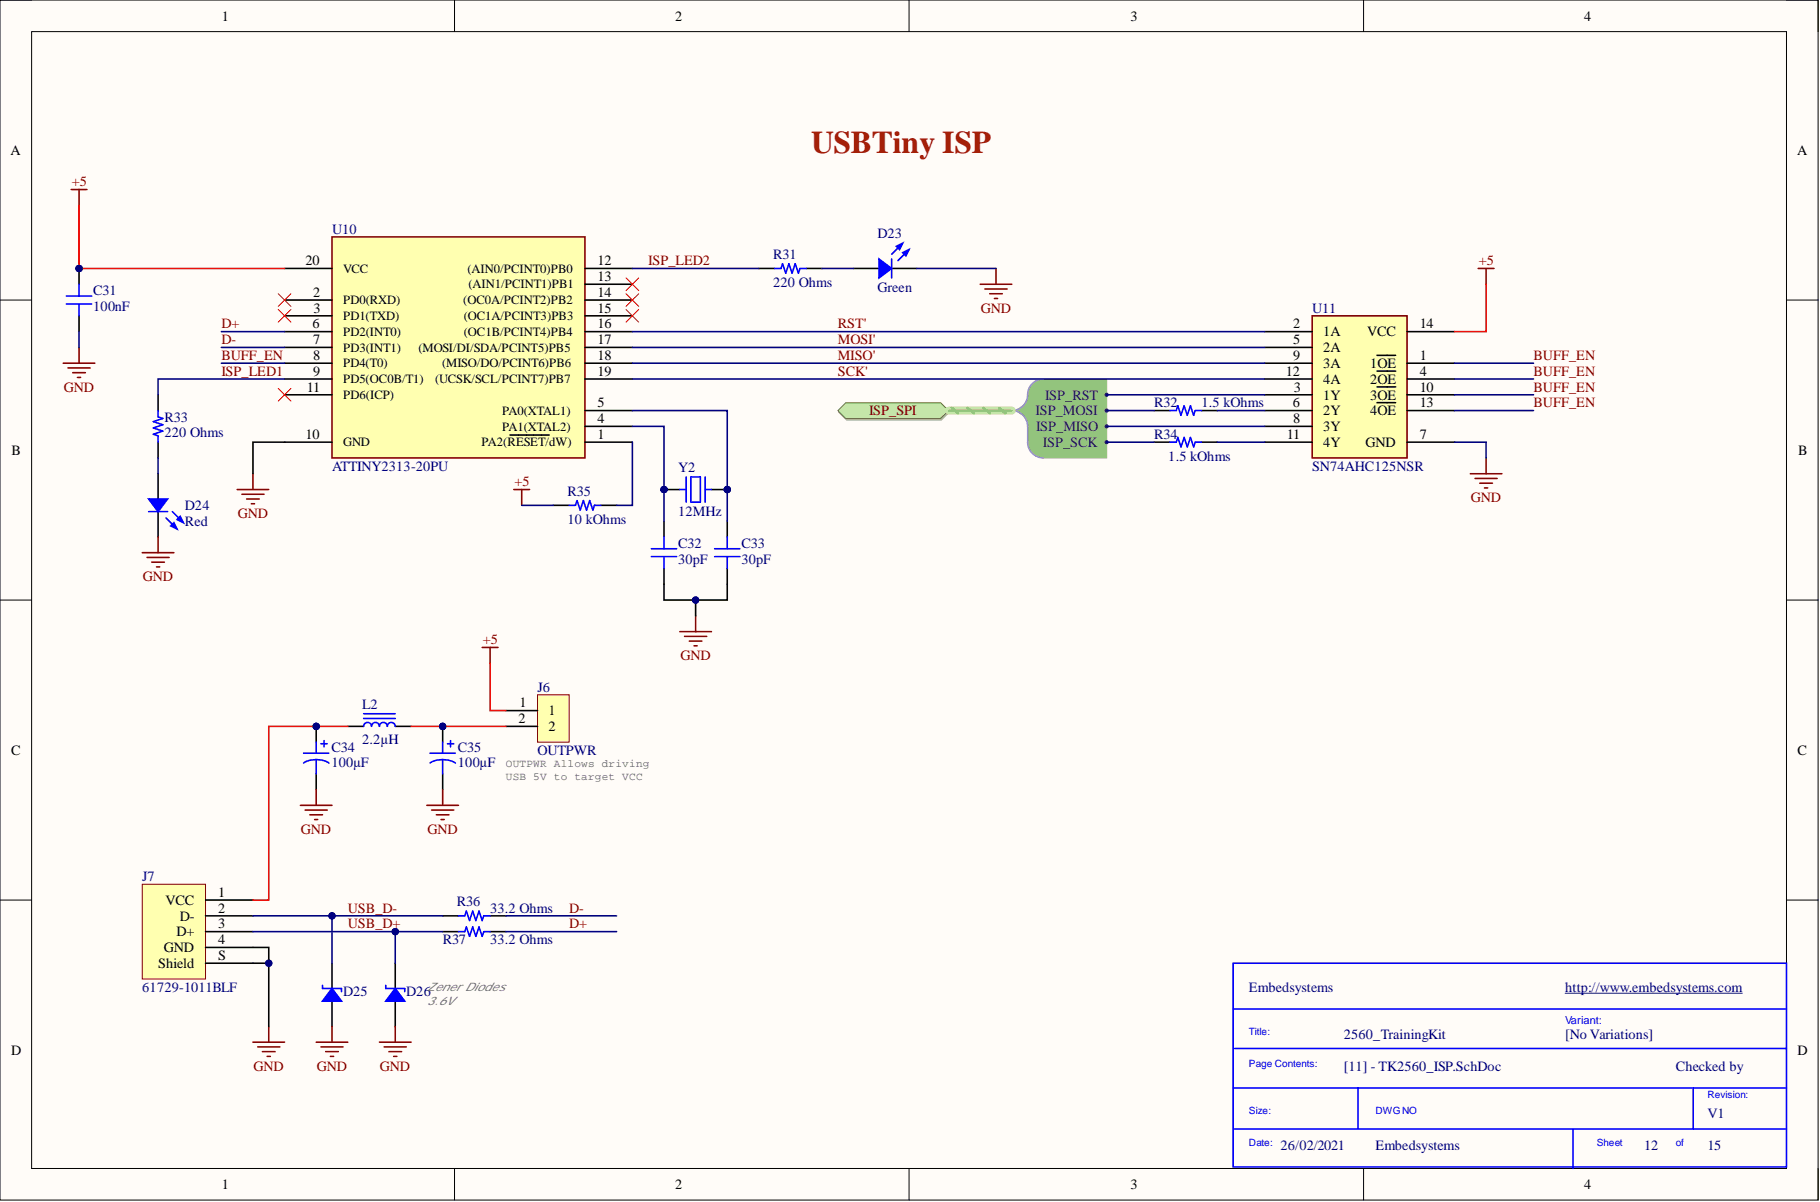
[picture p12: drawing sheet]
<svg xmlns="http://www.w3.org/2000/svg" width="292mm" height="193mm" viewBox="0 0 292 193" stroke-linecap="round" stroke-linejoin="round" font-family="sans-serif">
<defs><g id="words">
<text font-size="5.1" fill="#a61c00" x="130.2" y="24.5">USBTiny ISP</text>
<g font-size="2.3">
<text x="35.6" y="3.3">1</text>
<text x="108.3" y="3.3">2</text>
<text x="181.4" y="3.3">3</text>
<text x="254.2" y="3.3">4</text>
<text x="1.7" y="24.8">A</text>
<text x="288.4" y="24.8">A</text>
<text x="49.1" y="42.6">20</text>
<text x="50.2" y="47.7">2</text>
<text x="95.9" y="42.6">12</text>
<text x="95.9" y="45.1">13</text>
<text x="95.9" y="47.7">14</text>
<text x="50.2" y="52.7">6</text>
<text x="50.3" y="50.2">3</text>
<text x="95.9" y="50.2">15</text>
<text x="95.9" y="52.7">16</text>
<text x="207.6" y="52.7">2</text>
<text x="227.9" y="52.7">14</text>
<text x="50.2" y="55.3">7</text>
<text x="50.2" y="57.8">8</text>
<text x="95.9" y="55.3">17</text>
<text x="95.9" y="57.8">18</text>
<text x="207.6" y="55.3">5</text>
<text x="207.6" y="57.8">9</text>
<text x="212.4" y="54">1A</text>
<text x="212.4" y="56.5">2A</text>
<text x="212.4" y="59.1">3A</text>
<text x="219.4" y="54">VCC</text>
<text x="219.9" y="59.1">1OE</text>
<text x="227.9" y="57.8">1</text>
<text x="49.2" y="62.9">11</text>
<text x="50.2" y="60.3">9</text>
<text x="95.9" y="65.4">5</text>
<text x="95.9" y="60.3">19</text>
<text x="206.4" y="60.3">12</text>
<text x="207.5" y="65.4">6</text>
<text x="207.6" y="62.9">3</text>
<text x="212.4" y="64.1">1Y</text>
<text x="212.4" y="61.6">4A</text>
<text x="219.9" y="61.6">2OE</text>
<text x="219.9" y="64.1">3OE</text>
<text x="227.9" y="60.3">4</text>
<text x="227.9" y="62.9">10</text>
<text x="227.9" y="65.4">13</text>
<text x="49.1" y="70.5">10</text>
<text x="95.9" y="70.5">1</text>
<text x="95.9" y="67.9">4</text>
<text x="206.5" y="70.5">11</text>
<text x="207.6" y="67.9">8</text>
<text x="212.4" y="66.7">2Y</text>
<text x="212.4" y="69.2">3Y</text>
<text x="212.4" y="71.7">4Y</text>
<text x="219.1" y="71.7">GND</text>
<text x="219.9" y="66.7">4OE</text>
<text x="227.9" y="70.5">7</text>
<text x="1.9" y="73">B</text>
<text x="288.6" y="73">B</text>
<text x="83.4" y="113.6">1</text>
<text x="83.2" y="116.1">2</text>
<text x="88" y="114.8">1</text>
<text x="88" y="117.4">2</text>
<text x="1.8" y="121.2">C</text>
<text x="288.5" y="121.2">C</text>
<text x="35" y="144">1</text>
<text x="26.6" y="145.3">VCC</text>
<text x="28.8" y="147.8">D-</text>
<text x="35" y="146.5">2</text>
<text x="35" y="149.1">3</text>
<text x="25.4" y="155.4">Shield</text>
<text x="26.3" y="152.9">GND</text>
<text x="28.3" y="150.3">D+</text>
<text x="35" y="154.1">S</text>
<text x="35" y="151.6">4</text>
<text x="1.8" y="169.3">D</text>
<text x="288.5" y="169.3">D</text>
<text x="35.6" y="190.9">1</text>
<text x="108.3" y="190.9">2</text>
<text x="181.4" y="190.9">3</text>
<text x="254.2" y="190.9">4</text>
</g>
<g font-size="2.3" fill="#800000">
<text x="11.5" y="29.9">+5</text>
<text x="104" y="42.6">ISP_LED2</text>
<text x="237.3" y="42.6">+5</text>
<text x="35.5" y="52.7">D+</text>
<text x="134.5" y="52.7">RST'</text>
<text x="157.4" y="50.2">GND</text>
<text x="35.5" y="55.3">D-</text>
<text x="35.5" y="57.8">BUFF_EN</text>
<text x="134.5" y="55.3">MOSI'</text>
<text x="134.5" y="57.8">MISO'</text>
<text x="246.1" y="57.8">BUFF_EN</text>
<text x="10.2" y="62.9">GND</text>
<text x="35.5" y="60.3">ISP_LED1</text>
<text x="134.5" y="60.3">SCK'</text>
<text x="246.1" y="60.3">BUFF_EN</text>
<text x="246.1" y="62.9">BUFF_EN</text>
<text x="246.1" y="65.4">BUFF_EN</text>
<text x="139.5" y="66.7">ISP_SPI</text>
<text x="38.1" y="83.2">GND</text>
<text x="82.5" y="78.1">+5</text>
<text x="236.1" y="80.6">GND</text>
<text x="22.9" y="93.3">GND</text>
<text x="77.5" y="103.4">+5</text>
<text x="109.2" y="106">GND</text>
<text x="48.3" y="133.8">GND</text>
<text x="68.6" y="133.8">GND</text>
<text x="55.8" y="146.5">USB_D-</text>
<text x="55.8" y="149.1">USB_D+</text>
<text x="91.3" y="146.5">D-</text>
<text x="91.3" y="149.1">D+</text>
<text x="40.7" y="171.9">GND</text>
<text x="50.8" y="171.9">GND</text>
<text x="61" y="171.9">GND</text>
</g>
<g font-size="2.3" fill="#000080">
<text x="53.3" y="37.5">U10</text>
<text x="124.1" y="41.6">R31</text>
<text x="140.8" y="38.3">D23</text>
<text x="15" y="47.4">C31</text>
<text x="124.1" y="46.1">220 Ohms</text>
<text x="140.8" y="46.9">Green</text>
<text x="15" y="49.9">100nF</text>
<text x="210.6" y="50.2">U11</text>
<text x="185.2" y="65.4">R32</text>
<text x="192.8" y="65.4">1.5 kOhms</text>
<text x="26.4" y="70.2">220 Ohms</text>
<text x="26.4" y="67.7">R33</text>
<text x="185.2" y="70.5">R34</text>
<text x="53.3" y="75.5">ATTINY2313-20PU</text>
<text x="108.9" y="75.8">Y2</text>
<text x="187.5" y="74">1.5 kOhms</text>
<text x="210.6" y="75.5">SN74AHC125NSR</text>
<text x="29.7" y="81.9">D24</text>
<text x="91.1" y="79.6">R35</text>
<text x="108.9" y="82.9">12MHz</text>
<text x="29.7" y="84.4">Red</text>
<text x="91.1" y="84.2">10 kOhms</text>
<text x="108.9" y="88">C32</text>
<text x="119" y="88">C33</text>
<text x="108.9" y="90.5">30pF</text>
<text x="119" y="90.5">30pF</text>
<text x="58.1" y="113.8">L2</text>
<text x="86.3" y="111">J6</text>
<text x="58.1" y="119.4">2.2µH</text>
<text x="53.2" y="120.7">C34</text>
<text x="53.2" y="123.2">100µF</text>
<text x="73.5" y="120.7">C35</text>
<text x="73.5" y="123.2">100µF</text>
<text x="86.3" y="121.2">OUTPWR</text>
<text x="22.8" y="141.5">J7</text>
<text x="73.3" y="145.5">R36</text>
<text x="78.7" y="146.5">33.2 Ohms</text>
<text x="71" y="151.6">R37</text>
<text x="78.7" y="151.6">33.2 Ohms</text>
<text x="22.8" y="159.2">61729-1011BLF</text>
<text x="55.1" y="160">D25</text>
<text x="65.2" y="160">D26</text>
<text x="200.5" y="159.2">Embedsystems</text>
<text x="251.2" y="159.2">http://www.embedsystems.com</text>
<text x="215.7" y="166.8">2560_TrainingKit</text>
<text x="251.2" y="166.8">[No Variations]</text>
<text x="215.7" y="171.9">[11] - TK2560_ISP.SchDoc</text>
<text x="269" y="171.9">Checked by</text>
<text x="274" y="179.5">V1</text>
<text x="205.5" y="184.5">26/02/2021</text>
<text x="220.7" y="184.5">Embedsystems</text>
<text x="263.9" y="184.5">12</text>
<text x="274" y="184.5">15</text>
</g>
<g font-size="2.3" fill="#003a70">
<text x="167.7" y="64.1">ISP_RST</text>
<text x="166.2" y="66.7">ISP_MOSI</text>
<text x="166.3" y="69.2">ISP_MISO</text>
<text x="167.4" y="71.7">ISP_SCK</text>
</g>
<g font-size="2">
<text x="55.1" y="43.8">VCC</text>
<text x="75" y="43.8">(AIN0/PCINT0)PB0</text>
<text x="75.2" y="46.3">(AIN1/PCINT1)PB1</text>
<text x="55.1" y="48.8">PD0(RXD)</text>
<text x="55.1" y="51.4">PD1(TXD)</text>
<text x="55.1" y="53.9">PD2(INT0)</text>
<text x="74.3" y="48.8">(OC0A/PCINT2)PB2</text>
<text x="74.4" y="51.4">(OC1A/PCINT3)PB3</text>
<text x="74.4" y="53.9">(OC1B/PCINT4)PB4</text>
<text x="55.1" y="56.5">PD3(INT1)</text>
<text x="55.1" y="59">PD4(T0)</text>
<text x="67.2" y="56.5">(MOSI/DI/SDA/PCINT5)PB5</text>
<text x="71" y="59">(MISO/DO/PCINT6)PB6</text>
<text x="55.1" y="61.5">PD5(OC0B/T1)</text>
<text x="55.1" y="64.1">PD6(ICP)</text>
<text x="69.9" y="61.5">(UCSK/SCL/PCINT7)PB7</text>
<text x="55.1" y="71.7">GND</text>
<text x="77.3" y="71.7">PA2(RESET/dW)</text>
<text x="80.6" y="69.1">PA1(XTAL2)</text>
<text x="80.6" y="66.6">PA0(XTAL1)</text>
</g>
<g font-size="1.9" fill="#666">
<text x="68.5" y="159">Zener Diodes</text>
<text x="68.5" y="161.3">3.6V</text>
</g>
<g font-size="1.8" fill="#666">
<text x="81.2" y="123.2">OUTPWR Allows driving</text>
<text x="81.2" y="125.2">USB 5V to target VCC</text>
</g>
<text font-size="1.8" fill="#00f" x="251.2" y="164.4">Variant:</text>
<g font-size="1.6" fill="#00f">
<text x="200.5" y="166.2">Title:</text>
<text x="200.5" y="171.3">Page Contents:</text>
<text x="200.5" y="178.9">Size:</text>
<text x="220.7" y="178.9">DWGNO</text>
<text x="274" y="176.4">Revision:</text>
<text x="200.5" y="184">Date:</text>
<text x="256.3" y="184">Sheet</text>
<text x="269" y="184">of</text>
</g>
</g></defs>
<path d="M0 0h291.8v192.7h-291.8z" fill-rule="evenodd" fill="#fffcf8"/>
<path d="M0 0h291.8v192.7h-291.8z" fill="none" stroke="#000" stroke-width=".16"/>
<path d="M5.1 5.1h281.6v182.5h-281.6z" fill-rule="evenodd" fill="#fffcf8"/>
<g fill="none" stroke="#000" stroke-width=".16">
<path d="M0 0h5.1M5.1 5.1h281.6v182.5h-281.6zM72.9 0v5.1M145.9 0v5.1M218.8 0v5.1M286.7 0h5.1v5.1M0 48.2h5.1M286.7 48.2h5.1M0 96.3h5.1M286.7 96.3h5.1M0 144.5h5.1M286.7 144.5h5.1"/>
<path d="M72.9 187.6v5.1M145.9 187.6v5.1M218.8 187.6v5.1M291.8 187.6v5.1"/>
</g>
<path d="M197.9 154.6h88.8v32.7h-88.8zM197.9 162h88.8M197.9 174.7h88.8M198.2 168.3h88.5M218 174.7v6.6M271.8 174.7v6.6M198.2 181.3h88.5M252.5 181.3v6.3" fill="none" stroke="#00f" stroke-width=".25"/>
<path d="M251.2 159.5h28.4" fill="none" stroke="#000080" stroke-width=".16"/>
<path d="M53.3 38h40.6v35.5h-40.6z" fill-rule="evenodd" fill="#ffffb0"/>
<path d="M53.3 38h40.6v35.5h-40.6z" fill="none" stroke="#800000" stroke-width=".25"/>
<g fill="none" stroke="#000" stroke-width=".25">
<path d="M45.7 48.2h7.6M45.7 50.7h7.6M45.7 53.2h7.6M45.7 55.8h7.6M45.7 58.3h7.6M45.7 43.1h7.6M93.9 48.2h7.6M93.9 50.7h7.6M93.9 53.2h7.6M93.9 55.8h7.6M93.9 58.3h7.6M93.9 43.1h7.6"/>
<path d="M93.9 45.6h7.6M45.7 71h7.6M45.7 60.8h7.6M45.7 63.4h7.6M81.8 69.8h6.3M93.9 71h7.6M93.9 68.4h7.6M93.9 65.9h7.6M93.9 60.8h7.6"/>
</g>
<path d="M210.6 50.7h15.2v22.8h-15.2z" fill-rule="evenodd" fill="#ffffb0"/>
<path d="M210.6 50.7h15.2v22.8h-15.2z" fill="none" stroke="#800000" stroke-width=".25"/>
<g fill="none" stroke="#000" stroke-width=".25">
<path d="M203 58.3h7.6M203 53.2h7.6M203 55.8h7.6M221 57h3M221 59.6h3M225.8 58.3h7.6M225.8 53.2h7.6M203 63.4h7.6M203 60.8h7.6M203 65.9h7.6M203 71h7.6M203 68.4h7.6"/>
<path d="M221 62.1h3M221 64.6h3M225.8 63.4h7.6M225.8 60.8h7.6M225.8 65.9h7.6M225.8 71h7.6"/>
</g>
<path d="M22.8 142h10.2v15.2h-10.2z" fill-rule="evenodd" fill="#ffffb0"/>
<path d="M22.8 142h10.2v15.2h-10.2z" fill="none" stroke="#800000" stroke-width=".16"/>
<path d="M33 154.6h7.6M33 144.5h7.6M33 147h7.6M33 149.6h7.6M33 152.1h7.6" fill="none" stroke="#000" stroke-width=".25"/>
<circle cx="116.7" cy="78.6" r=".51" fill="#000080"/>
<circle cx="116.7" cy="78.6" r=".51" fill="none" stroke="#000080" stroke-width=".16"/>
<circle cx="106.6" cy="78.6" r=".51" fill="#000080"/>
<circle cx="106.6" cy="78.6" r=".51" fill="none" stroke="#000080" stroke-width=".16"/>
<path d="M114.2 78.6h2.5" fill="none" stroke="#000" stroke-width=".25"/>
<circle cx="116.7" cy="78.6" r=".51" fill="#000080"/>
<circle cx="116.7" cy="78.6" r=".51" fill="none" stroke="#000080" stroke-width=".16"/>
<path d="M106.6 78.6h2.5" fill="none" stroke="#000" stroke-width=".25"/>
<circle cx="106.6" cy="78.6" r=".51" fill="#000080"/>
<circle cx="106.6" cy="78.6" r=".51" fill="none" stroke="#000080" stroke-width=".16"/>
<g fill="none" stroke="#00f" stroke-width=".25">
<path d="M109.1 78.6h1M110.1 76.6v4M110.9 76.6h1.5v4h-1.5zM113.2 78.6h1M113.2 76.6v4M104.5 89.4h4.1M104.5 88.1h4.1M106.6 86.2v1.9M106.6 89.4v1.9M114.7 89.4h4M114.7 88.1h4M116.7 86.2v1.9"/>
<path d="M116.7 89.4v1.9M61.9 158.7h3.1"/>
</g>
<path d="M106.6 83.7v2.5M106.6 91.3v2.5M116.7 83.7v2.5M116.7 91.3v2.5M63.4 154.6v4.1M63.4 160.7v4.1" fill="none" stroke="#000" stroke-width=".25"/>
<path d="M63.4 158.7l1.6 2h-3.1z" fill="#00f"/>
<path d="M51.8 158.7h3M61.9 158.2v.5M63.4 158.7l1.6 2h-3.1zM65 158.7v.5" fill="none" stroke="#00f" stroke-width=".25"/>
<path d="M53.3 154.6v4.1M53.3 160.7v4.1" fill="none" stroke="#000" stroke-width=".25"/>
<path d="M53.3 158.7l1.5 2h-3z" fill="#00f"/>
<path d="M187.8 71h1l.2-.8 .5 1.5 .5-1.5 .6 1.5 .5-1.5 .5 1.5 .2-.7h1M51.8 158.2v.5M53.3 158.7l1.5 2h-3zM54.8 158.7v.5M73.6 147h1l.3-.7 .5 1.5 .5-1.5 .5 1.5 .5-1.5 .5 1.5 .2-.8h1.1" fill="none" stroke="#00f" stroke-width=".25"/>
<path d="M185.2 71h2.6M192.8 71h2.6M71 147h2.6M78.7 147h2.5" fill="none" stroke="#000" stroke-width=".25"/>
<circle cx="50.7" cy="116.6" r=".51" fill="#000080"/>
<circle cx="50.7" cy="116.6" r=".51" fill="none" stroke="#000080" stroke-width=".16"/>
<path d="M50.7 116.6v2.5M50.7 124.2v2.6" fill="none" stroke="#000" stroke-width=".25"/>
<circle cx="50.7" cy="116.6" r=".51" fill="#000080"/>
<circle cx="50.7" cy="116.6" r=".51" fill="none" stroke="#000080" stroke-width=".16"/>
<path d="M50.7 119.1v1.8M51.5 119.4h1M52 118.9v1M58.4 116.6a.63 .63 0 0 1 .6-.6 .63 .63 0 0 1 .6 .6 .63 .63 0 0 1 .7-.6 .63 .63 0 0 1 .6 .6 .63 .63 0 0 1 .6-.6 .63 .63 0 0 1 .7 .6 .63 .63 0 0 1 .6-.6 .63 .63 0 0 1 .6 .6M58.4 115.3h5M58.4 114.6h5M48.7 122.5a4 4 0 0 1 4.1 0M48.7 120.9h4.1M50.7 121.9v2.3" fill="none" stroke="#00f" stroke-width=".25"/>
<path d="M55.8 116.6h2.6M63.4 116.6h2.6" fill="none" stroke="#000" stroke-width=".25"/>
<circle cx="71" cy="116.6" r=".51" fill="#000080"/>
<circle cx="71" cy="116.6" r=".51" fill="none" stroke="#000080" stroke-width=".16"/>
<path d="M71 116.6v2.5M71 124.2v2.6" fill="none" stroke="#000" stroke-width=".25"/>
<circle cx="71" cy="116.6" r=".51" fill="#000080"/>
<circle cx="71" cy="116.6" r=".51" fill="none" stroke="#000080" stroke-width=".16"/>
<path d="M71 119.1v1.8M71.8 119.4h1M72.3 118.9v1M69 122.5a4 4 0 0 1 4.1 0M69 120.9h4.1M71 121.9v2.3" fill="none" stroke="#00f" stroke-width=".25"/>
<path d="M48.2 129.3h5.1M49 130h3.5M49.7 130.8h2.1M50.5 131.6h.5M50.7 126.8v2.5M68.5 129.3h5.1M69.3 130h3.5M70 130.8h2.1M70.8 131.6h.5M71 126.8v2.5" fill="none" stroke="#800000" stroke-width=".25"/>
<path d="M86.3 111.5h5v7.6h-5z" fill-rule="evenodd" fill="#ffffb0"/>
<path d="M86.3 111.5h5v7.6h-5z" fill="none" stroke="#800000" stroke-width=".16"/>
<path d="M81.2 114.1h5.1M81.2 116.6h5.1M71 149.6h2.6M78.7 149.6h2.5" fill="none" stroke="#000" stroke-width=".25"/>
<g fill="none" stroke="#800000" stroke-width=".25">
<path d="M77.4 103.9h2.5M78.7 103.9v2.6M40.6 167.3h5.1M41.4 168.1h3.5M42.1 168.8h2M42.9 169.6h.5M43.1 164.8v2.5M50.7 167.3h5.1M51.5 168.1h3.6M52.3 168.8h2M53 169.6h.5M53.3 164.8v2.5"/>
<path d="M60.9 167.3h5.1M61.7 168.1h3.5M62.4 168.8h2M63.2 169.6h.5M63.4 164.8v2.5"/>
</g>
<path d="M73.6 149.6h1l.3-.8 .5 1.5 .5-1.5 .5 1.5 .5-1.5 .5 1.5 .2-.7h1.1" fill="none" stroke="#00f" stroke-width=".25"/>
<circle cx="12.7" cy="43.1" r=".51" fill="#000080"/>
<circle cx="12.7" cy="43.1" r=".51" fill="none" stroke="#000080" stroke-width=".16"/>
<path d="M12.7 43.1v2.5M12.7 50.7v2.5" fill="none" stroke="#000" stroke-width=".25"/>
<circle cx="12.7" cy="43.1" r=".51" fill="#000080"/>
<circle cx="12.7" cy="43.1" r=".51" fill="none" stroke="#000080" stroke-width=".16"/>
<path d="M10.7 47.5h4M10.7 48.8h4M12.7 45.6v1.9M12.7 48.8v1.9M91.3 81.1h1.1l.2-.7 .5 1.5 .5-1.5 .5 1.5 .5-1.5 .6 1.5 .2-.8h1" fill="none" stroke="#00f" stroke-width=".25"/>
<g fill="none" stroke="#800000" stroke-width=".25">
<path d="M11.4 30.4h2.6M12.7 30.4v2.6M10.1 58.3h5.1M10.9 59.1h3.6M11.7 59.8h2M12.7 55.8v2.5M237.2 43.1h2.6M238.5 43.1v2.5M12.4 60.6h.5M82.5 78.6h2.5M83.7 78.6v2.5M236 76.1h5"/>
<path d="M236.7 76.8h3.6M237.5 77.6h2M238.3 78.3h.5M238.5 73.5v2.6M111.6 98.9v2.5M109.1 101.4h5.1M109.9 102.2h3.5M110.6 102.9h2.1M111.4 103.7h.5"/>
</g>
<path d="M88.8 81.1h2.5M96.4 81.1h2.6" fill="none" stroke="#000" stroke-width=".25"/>
<path d="M165.2 62.1l1-.9 1.3-.4h10.1v12.7h-10.1l-1.3-.3-1-.9-.3-1.3v-3.2l-.6-1-1.3-.9 1.3-.8 .6-1.1v-.6z" fill-rule="evenodd" fill="#93c47d"/>
<path d="M165.2 62.1l1-.9 1.3-.4h10.1v12.7h-10.1l-1.3-.3-1-.9-.3-1.3v-3.2l-.6-1-1.3-.9 1.3-.8 .6-1.1v-.6z" fill="none" stroke="#93c47d" stroke-width=".16"/>
<path d="M167.5 60.8a2.54 2.54 0 0 0-2.6 2.6 2.53 2.53 0 0 1-2.5 2.5 2.53 2.53 0 0 1 2.5 2.5v2.6a2.53 2.53 0 0 0 2.6 2.5" fill="none" stroke="#8f9ec9" stroke-width=".25"/>
<circle cx="177.6" cy="63.4" r=".26" fill="#003a70"/>
<circle cx="177.6" cy="63.4" r=".26" fill="none" stroke="#003a70" stroke-width=".16"/>
<circle cx="177.6" cy="65.9" r=".26" fill="#003a70"/>
<circle cx="177.6" cy="65.9" r=".26" fill="none" stroke="#003a70" stroke-width=".16"/>
<circle cx="177.6" cy="68.5" r=".26" fill="#003a70"/>
<circle cx="177.6" cy="68.5" r=".26" fill="none" stroke="#003a70" stroke-width=".16"/>
<circle cx="177.6" cy="71" r=".26" fill="#003a70"/>
<circle cx="177.6" cy="71" r=".26" fill="none" stroke="#003a70" stroke-width=".16"/>
<path d="M134.6 66.2l1.3-1.3h15.2l1.3 1.3-1.3 1.2h-15.2z" fill-rule="evenodd" fill="#afc3a6"/>
<path d="M134.6 66.2l1.3-1.3h15.2l1.3 1.3-1.3 1.2h-15.2z" fill="none" stroke="#9baf92" stroke-width=".16"/>
<path d="M134.5 65.9l1.2-1.3h15.3l1.2 1.3-1.2 1.3h-15.3z" fill-rule="evenodd" fill="#bbeca5"/>
<path d="M134.5 65.9l1.2-1.3h15.3l1.2 1.3-1.2 1.3h-15.3z" fill="none" stroke="#578841" stroke-width=".16"/>
<path d="M185.2 65.9h2.6M192.8 65.9h2.6M111.6 96.3v2.6" fill="none" stroke="#000" stroke-width=".25"/>
<path d="M187.8 65.9h1l.2-.7 .5 1.5 .5-1.5 .6 1.5 .5-1.5 .5 1.5 .2-.8h1" fill="none" stroke="#00f" stroke-width=".25"/>
<path d="M44.7 47.2l2 2M44.7 49.7l2 2M46.7 47.2l-2 2M46.7 49.7l-2 2M100.5 44.6l2 2M100.5 47.2l2 2M100.5 49.7l2 2M102.5 44.6l-2 2M102.5 47.2l-2 2M102.5 49.7l-2 2M44.7 62.4l2 2M46.7 62.4l-2 2" fill="none" stroke="#f00" stroke-width=".16"/>
<path d="M38.1 78.6h5M38.8 79.3h3.6M40.6 76.1v2.5M39.6 80.1h2M40.3 80.9h.6" fill="none" stroke="#800000" stroke-width=".25"/>
<path d="M152.2 65.9h10.2" fill="none" stroke="#b1e29b" stroke-width="1.3"/>
<path d="M152.7 65.5l1.1 .9M155.3 65.5l1 .9M157.8 65.5l1 .9M160.4 65.5l1 .9" fill="none" stroke="#93c47d" stroke-width=".38"/>
<path d="M152.2 65.9h10.2" fill="none" stroke="#93c47d" stroke-width=".25"/>
<circle cx="111.6" cy="96.3" r=".51" fill="#000080"/>
<circle cx="111.6" cy="96.3" r=".51" fill="none" stroke="#000080" stroke-width=".16"/>
<path d="M12.7 33v10.1h33" fill="none" stroke="#f00" stroke-width=".25"/>
<circle cx="12.7" cy="43.1" r=".51" fill="#000080"/>
<circle cx="12.7" cy="43.1" r=".51" fill="none" stroke="#000080" stroke-width=".16"/>
<path d="M35.5 58.3h10.2M35.5 55.8h10.2M35.5 53.2h10.2" fill="none" stroke="#000080" stroke-width=".25"/>
<path d="M40.6 154.6h2.5" fill="none" stroke="#000" stroke-width=".25"/>
<circle cx="43.1" cy="154.6" r=".51" fill="#000080"/>
<circle cx="43.1" cy="154.6" r=".51" fill="none" stroke="#000080" stroke-width=".16"/>
<path d="M40.6 152.1h2.5v12.7" fill="none" stroke="#000" stroke-width=".25"/>
<circle cx="43.1" cy="154.6" r=".51" fill="#000080"/>
<circle cx="43.1" cy="154.6" r=".51" fill="none" stroke="#000080" stroke-width=".16"/>
<path d="M40.6 149.6h30.4" fill="none" stroke="#000080" stroke-width=".25"/>
<circle cx="63.4" cy="149.6" r=".51" fill="#000080"/>
<circle cx="63.4" cy="149.6" r=".51" fill="none" stroke="#000080" stroke-width=".16"/>
<path d="M40.6 147h30.4" fill="none" stroke="#000080" stroke-width=".25"/>
<circle cx="53.3" cy="147" r=".51" fill="#000080"/>
<circle cx="53.3" cy="147" r=".51" fill="none" stroke="#000080" stroke-width=".16"/>
<path d="M55.8 116.6h-12.7v27.9h-2.5" fill="none" stroke="#f00" stroke-width=".25"/>
<circle cx="50.7" cy="116.6" r=".51" fill="#000080"/>
<circle cx="50.7" cy="116.6" r=".51" fill="none" stroke="#000080" stroke-width=".16"/>
<path d="M45.7 71h-5.1v5.1" fill="none" stroke="#000" stroke-width=".25"/>
<path d="M66 116.6h15.2" fill="none" stroke="#f00" stroke-width=".25"/>
<circle cx="71" cy="116.6" r=".51" fill="#000080"/>
<circle cx="71" cy="116.6" r=".51" fill="none" stroke="#000080" stroke-width=".16"/>
<path d="M78.7 106.5v7.6h2.5" fill="none" stroke="#f00" stroke-width=".25"/>
<path d="M101.5 71v10.1h-2.5M101.5 68.4h5.1v15.3M83.7 81.1h5.1M81.2 149.6h17.8M81.2 147h17.8" fill="none" stroke="#000080" stroke-width=".25"/>
<circle cx="106.6" cy="78.6" r=".51" fill="#000080"/>
<circle cx="106.6" cy="78.6" r=".51" fill="none" stroke="#000080" stroke-width=".16"/>
<path d="M101.5 65.9h15.2v17.8" fill="none" stroke="#000080" stroke-width=".25"/>
<circle cx="116.7" cy="78.6" r=".51" fill="#000080"/>
<circle cx="116.7" cy="78.6" r=".51" fill="none" stroke="#000080" stroke-width=".16"/>
<path d="M101.5 58.3h101.5M101.5 55.8h101.5M101.5 53.2h101.5M101.5 60.8h101.5" fill="none" stroke="#000080" stroke-width=".25"/>
<path d="M106.6 93.8v2.5h10.1v-2.5" fill="none" stroke="#000" stroke-width=".25"/>
<circle cx="111.6" cy="96.3" r=".51" fill="#000080"/>
<circle cx="111.6" cy="96.3" r=".51" fill="none" stroke="#000080" stroke-width=".16"/>
<g fill="none" stroke="#000080" stroke-width=".25">
<path d="M12.7 53.2v2.6M233.4 58.3h12.7M177.6 71h7.6M177.6 68.4h25.4M177.6 65.9h7.6M177.6 63.4h25.4M195.4 71h7.6M195.4 65.9h7.6M233.4 71h5.1v2.5M233.4 65.9h12.7M233.4 63.4h12.7M233.4 60.8h12.7"/>
<path d="M53.3 147v7.6"/>
</g>
<path d="M238.5 45.6v7.6h-5.1" fill="none" stroke="#f00" stroke-width=".25"/>
<circle cx="53.3" cy="147" r=".51" fill="#000080"/>
<circle cx="53.3" cy="147" r=".51" fill="none" stroke="#000080" stroke-width=".16"/>
<path d="M63.4 149.6v5" fill="none" stroke="#000080" stroke-width=".25"/>
<circle cx="63.4" cy="149.6" r=".51" fill="#000080"/>
<circle cx="63.4" cy="149.6" r=".51" fill="none" stroke="#000080" stroke-width=".16"/>
<path d="M25.4 76.1v4M25.4 82.1v4.1" fill="none" stroke="#000" stroke-width=".25"/>
<path d="M23.9 82.1h3" fill="none" stroke="#00f" stroke-width=".25"/>
<path d="M23.9 80.1h3l-1.5 2z" fill="#00f"/>
<path d="M23.9 80.1h3l-1.5 2zM27.7 82.1l1.2 1.3" fill="none" stroke="#00f" stroke-width=".25"/>
<path d="M28.4 83.4l.5-.5 .5 1z" fill="#00f"/>
<path d="M26.6 83.2l1.6 1.5M28.4 83.4l.5-.5 .5 1z" fill="none" stroke="#00f" stroke-width=".25"/>
<path d="M27.4 84.4l.5-.5 .5 1z" fill="#00f"/>
<path d="M143.1 41.6v3M27.4 84.4l.5-.5 .5 1z" fill="none" stroke="#00f" stroke-width=".25"/>
<path d="M137 43.1h4.1M143.1 43.1h4.1" fill="none" stroke="#000" stroke-width=".25"/>
<path d="M141.1 41.6l2 1.5-2 1.5z" fill="#00f"/>
<path d="M144.4 39.6l-1.3 1.2M141.1 41.6l2 1.5-2 1.5z" fill="none" stroke="#00f" stroke-width=".25"/>
<path d="M143.9 39.6l1-.6-.5 1.1z" fill="#00f"/>
<path d="M143.9 39.6l1-.6-.5 1.1zM145.6 40.3l-1.5 1.5" fill="none" stroke="#00f" stroke-width=".25"/>
<path d="M144.9 40.6l1-.5-.5 1z" fill="#00f"/>
<path d="M124.3 43.1h1l.3-.8 .5 1.6 .5-1.6 .5 1.6 .5-1.6 .5 1.6 .3-.8h1M144.9 40.6l1-.5-.5 1zM25.4 65.9v1l.7 .3-1.5 .5 1.5 .5-1.5 .5 1.5 .5-1.5 .5 .8 .3v1" fill="none" stroke="#00f" stroke-width=".25"/>
<path d="M121.8 43.1h2.5M129.4 43.1h2.5M25.4 63.4v2.5M25.4 71v2.5" fill="none" stroke="#000" stroke-width=".25"/>
<path d="M101.5 43.1h20.3M131.9 43.1h5.1M147.2 43.1h12.7M25.4 73.5v2.6M45.7 60.8h-20.3v2.6" fill="none" stroke="#000080" stroke-width=".25"/>
<path d="M157.3 45.6h5.1M158.1 46.4h3.5M158.8 47.2h2.1M159.6 47.9h.5M159.9 43.1v2.5M22.8 88.7h5.1M23.6 89.5h3.5M24.4 90.2h2M25.1 91h.5M25.4 86.2v2.5" fill="none" stroke="#800000" stroke-width=".25"/>
<use href="#words"/>
</svg>
